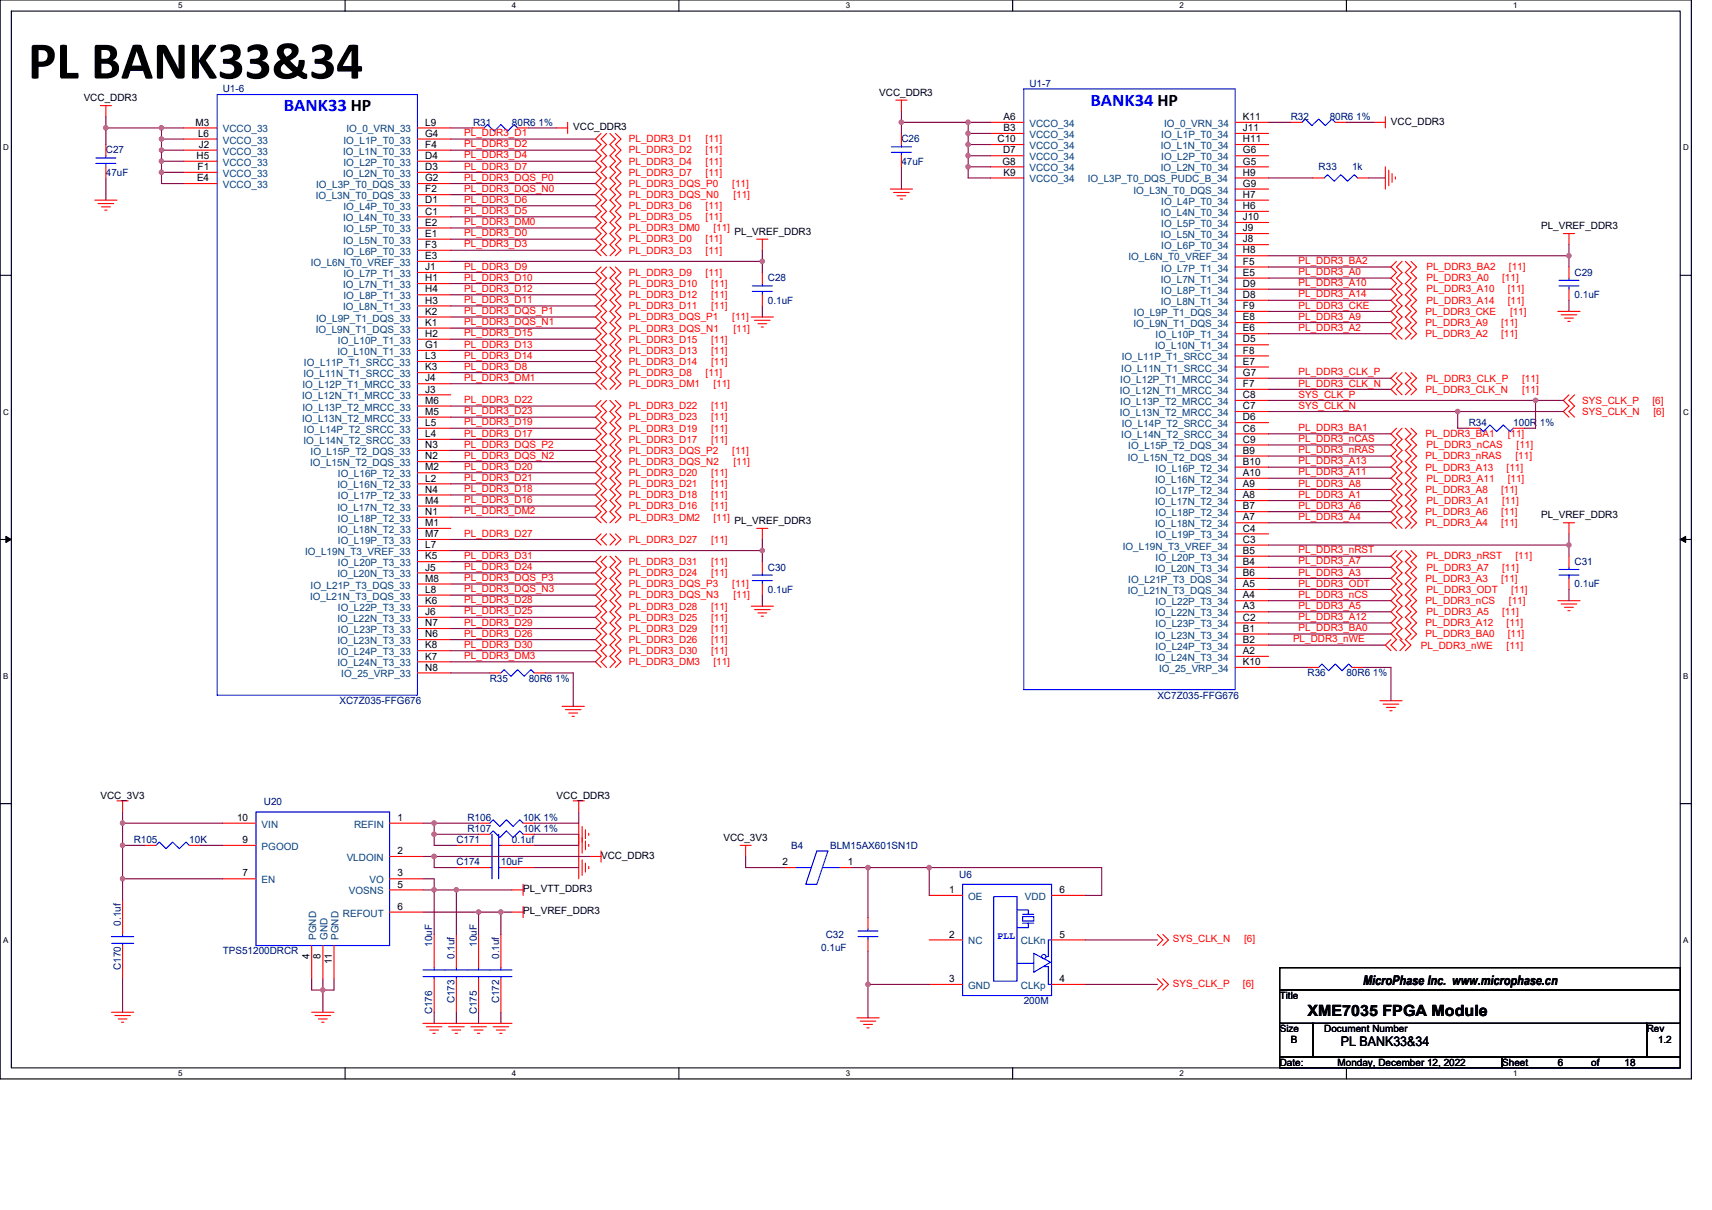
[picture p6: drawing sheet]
<svg xmlns="http://www.w3.org/2000/svg" width="297mm" height="210mm" viewBox="0 0 297 210" stroke-linecap="round" stroke-linejoin="round" font-family="sans-serif">
<defs><g id="words">
<text font-size="9.2" x="4.9" y="13.6">PL BANK33&amp;34</text>
<g font-size="3.1" fill="#00f">
<text x="49.3" y="19.3">BANK33 HP</text>
<text x="189.2" y="18.4">BANK34 HP</text>
</g>
<text font-size="2.7" x="226.9" y="176.2">XME7035 FPGA Module</text>
<g font-size="2.3">
<text x="236.5" y="170.9">MicroPhase Inc. www.microphase.cn</text>
<text x="232.6" y="181.6">PL BANK33&amp;34</text>
</g>
<g font-size="1.7">
<text x="14.5" y="17.6">VCC_DDR3</text>
<text x="152.5" y="16.6">VCC_DDR3</text>
<text x="33.9" y="21.8">M3</text>
<text x="34.4" y="23.7">L6</text>
<text x="73.8" y="21.8">L9</text>
<text x="73.8" y="23.7">G4</text>
<text x="99.5" y="22.6">VCC_DDR3</text>
<text x="174.1" y="20.8">A6</text>
<text x="174.1" y="22.8">B3</text>
<text x="215.7" y="20.8">K11</text>
<text x="215.7" y="22.8">J11</text>
<text x="241.3" y="21.6">VCC_DDR3</text>
<text x="34.1" y="27.6">H5</text>
<text x="34.3" y="29.5">F1</text>
<text x="34.5" y="25.7">J2</text>
<text x="73.8" y="27.6">D4</text>
<text x="73.8" y="25.7">F4</text>
<text x="73.8" y="29.5">D3</text>
<text x="173.1" y="24.7">C10</text>
<text x="173.9" y="28.6">G8</text>
<text x="174.1" y="26.6">D7</text>
<text x="215.7" y="26.6">G6</text>
<text x="215.7" y="24.7">H11</text>
<text x="215.7" y="28.6">G5</text>
<text x="34.2" y="31.5">E4</text>
<text x="73.8" y="31.5">G2</text>
<text x="73.8" y="35.3">D1</text>
<text x="73.8" y="33.4">F2</text>
<text x="174.1" y="30.5">K9</text>
<text x="215.7" y="34.3">H7</text>
<text x="215.7" y="30.5">H9</text>
<text x="215.7" y="32.4">G9</text>
<text x="73.8" y="39.2">E2</text>
<text x="73.8" y="37.2">C1</text>
<text x="73.8" y="41.1">E1</text>
<text x="127.4" y="40.7">PL_VREF_DDR3</text>
<text x="215.7" y="38.2">J10</text>
<text x="215.7" y="36.3">H6</text>
<text x="215.7" y="40.1">J9</text>
<text x="267.4" y="39.8">PL_VREF_DDR3</text>
<text x="73.8" y="43">F3</text>
<text x="73.8" y="46.9">J1</text>
<text x="73.8" y="45">E3</text>
<text x="215.7" y="42.1">J8</text>
<text x="215.7" y="44">H8</text>
<text x="215.7" y="45.9">F5</text>
<text x="215.7" y="47.9">E5</text>
<text x="73.8" y="50.8">H4</text>
<text x="73.8" y="48.8">H1</text>
<text x="73.8" y="52.7">H3</text>
<text x="215.7" y="53.6">F9</text>
<text x="215.7" y="49.8">D9</text>
<text x="215.7" y="51.7">D8</text>
<text x="73.8" y="54.6">K2</text>
<text x="73.8" y="56.5">K1</text>
<text x="73.8" y="58.5">H2</text>
<text x="215.7" y="59.4">D5</text>
<text x="215.7" y="55.6">E8</text>
<text x="215.7" y="57.5">E6</text>
<text x="73.8" y="64.3">K3</text>
<text x="73.8" y="60.4">G1</text>
<text x="73.8" y="62.3">L3</text>
<text x="215.7" y="63.3">E7</text>
<text x="215.7" y="65.2">G7</text>
<text x="215.7" y="61.4">F8</text>
<text x="73.8" y="66.2">J4</text>
<text x="73.8" y="70.1">M6</text>
<text x="73.8" y="68.1">J3</text>
<text x="73.8" y="72">M5</text>
<text x="215.7" y="69.1">C8</text>
<text x="215.7" y="67.2">F7</text>
<text x="215.7" y="71">C7</text>
<text x="73.8" y="75.8">L4</text>
<text x="73.8" y="73.9">L5</text>
<text x="73.8" y="77.8">N3</text>
<text x="215.7" y="74.9">C6</text>
<text x="215.7" y="72.9">D6</text>
<text x="215.7" y="76.8">C9</text>
<text x="73.8" y="79.7">N2</text>
<text x="73.8" y="83.6">L2</text>
<text x="73.8" y="81.6">M2</text>
<text x="215.7" y="78.7">B9</text>
<text x="215.7" y="82.6">A10</text>
<text x="215.7" y="80.7">B10</text>
<text x="73.8" y="87.4">M4</text>
<text x="73.8" y="85.5">N4</text>
<text x="73.8" y="89.4">N1</text>
<text x="215.7" y="86.5">A8</text>
<text x="215.7" y="84.5">A9</text>
<text x="215.7" y="88.4">B7</text>
<text x="267.4" y="90">PL_VREF_DDR3</text>
<text x="73.8" y="95.1">L7</text>
<text x="73.8" y="91.3">M1</text>
<text x="73.8" y="93.2">M7</text>
<text x="127.4" y="90.9">PL_VREF_DDR3</text>
<text x="215.7" y="90.3">A7</text>
<text x="215.7" y="92.2">C4</text>
<text x="215.7" y="94.2">C3</text>
<text x="73.8" y="99">J5</text>
<text x="73.8" y="100.9">M8</text>
<text x="73.8" y="97.1">K5</text>
<text x="215.7" y="101.9">A5</text>
<text x="215.7" y="98">B4</text>
<text x="215.7" y="100">B6</text>
<text x="215.7" y="96.1">B5</text>
<text x="73.8" y="102.9">L8</text>
<text x="73.8" y="106.7">J6</text>
<text x="73.8" y="104.8">K6</text>
<text x="215.7" y="105.8">A3</text>
<text x="215.7" y="103.8">A4</text>
<text x="215.7" y="107.7">C2</text>
<text x="73.8" y="110.6">N6</text>
<text x="73.8" y="108.7">N7</text>
<text x="73.8" y="112.5">K8</text>
<text x="215.7" y="109.6">B1</text>
<text x="215.7" y="113.5">A2</text>
<text x="215.7" y="111.5">B2</text>
<text x="73.8" y="116.4">N8</text>
<text x="73.8" y="114.4">K7</text>
<text x="215.7" y="115.4">K10</text>
<text x="17.4" y="138.6">VCC_3V3</text>
<text x="41.1" y="142.5">10</text>
<text x="69" y="142.5">1</text>
<text x="96.6" y="138.6">VCC_DDR3</text>
<text x="42.1" y="146.3">9</text>
<text x="69" y="148.2">2</text>
<text x="104.3" y="149">VCC_DDR3</text>
<text x="125.5" y="145.9">VCC_3V3</text>
<text x="42.1" y="152.1">7</text>
<text x="69" y="154">5</text>
<text x="69" y="152.1">3</text>
<text x="90.8" y="154.8">PL_VTT_DDR3</text>
<text x="135.7" y="150.2">2</text>
<text x="147.1" y="150.2">1</text>
<text x="164.7" y="155">1</text>
<text x="183.8" y="155">6</text>
<text x="69" y="157.9">6</text>
<text x="90.8" y="158.7">PL_VREF_DDR3</text>
<text x="53.7" y="166.4" transform="rotate(-90 53.7 166.4)">4</text>
<text x="55.6" y="166.4" transform="rotate(-90 55.6 166.4)">8</text>
<text x="57.5" y="167.3" transform="rotate(-90 57.5 167.3)">11</text>
<text x="164.7" y="162.7">2</text>
<text x="183.8" y="162.7">5</text>
<text x="164.7" y="170.4">3</text>
<text x="183.8" y="170.4">4</text>
<text x="222" y="173.4">Title</text>
<text x="222" y="179.1">Size</text>
<text x="229.8" y="179.1">Document Number</text>
<text x="285.7" y="179.1">Rev</text>
<text x="222" y="184.9">Date:</text>
<text x="224" y="181.1">B</text>
<text x="232.1" y="184.9">Monday, December 12, 2022</text>
<text x="260.6" y="184.9">Sheet</text>
<text x="270.3" y="184.9">6</text>
<text x="276.1" y="184.9">of</text>
<text x="281.9" y="184.9">18</text>
<text x="287.7" y="181.1">1.2</text>
</g>
<g font-size="1.7" fill="#000080">
<text x="38.6" y="16">U1-6</text>
<text x="178.6" y="15">U1-7</text>
<text x="82.1" y="21.8">R31</text>
<text x="88.8" y="21.8">80R6 1%</text>
<text x="224" y="20.8">R32</text>
<text x="230.7" y="20.8">80R6 1%</text>
<text x="18.4" y="26.6">C27</text>
<text x="156.4" y="24.7">C26</text>
<text x="156.4" y="28.6">47uF</text>
<text x="228.8" y="29.5">R33</text>
<text x="234.6" y="29.5">1k</text>
<text x="18.4" y="30.5">47uF</text>
<text x="273.2" y="47.9">C29</text>
<text x="133.2" y="48.8">C28</text>
<text x="133.2" y="52.7">0.1uF</text>
<text x="273.2" y="51.7">0.1uF</text>
<text x="254.8" y="73.9">R34</text>
<text x="262.6" y="73.9">100R 1%</text>
<text x="133.2" y="99">C30</text>
<text x="273.2" y="98.1">C31</text>
<text x="273.2" y="101.9">0.1uF</text>
<text x="133.2" y="102.9">0.1uF</text>
<text x="85" y="118.3">R35</text>
<text x="91.7" y="118.3">80R6 1%</text>
<text x="226.9" y="117.4">R36</text>
<text x="233.6" y="117.4">80R6 1%</text>
<text x="58.9" y="122.2">XC7Z035-FFG676</text>
<text x="200.8" y="121.2">XC7Z035-FFG676</text>
<text x="45.8" y="139.8">U20</text>
<text x="81.1" y="142.5">R106</text>
<text x="90.8" y="142.5">10K 1%</text>
<text x="23.2" y="146.3">R105</text>
<text x="32.8" y="146.3">10K</text>
<text x="79.2" y="146.3">C171</text>
<text x="81.1" y="144.4">R107</text>
<text x="88.8" y="146.3">0.1uf</text>
<text x="90.8" y="144.4">10K 1%</text>
<text x="137.3" y="147.3">B4</text>
<text x="144" y="147.3">BLM15AX601SN1D</text>
<text x="79.2" y="150.2">C174</text>
<text x="86.9" y="150.2">10uF</text>
<text x="166.4" y="152.3">U6</text>
<text x="21" y="160.6" transform="rotate(-90 21 160.6)">0.1uf</text>
<text x="38.6" y="165.6">TPS51200DRCR</text>
<text x="75" y="164.3" transform="rotate(-90 75 164.3)">10uF</text>
<text x="78.9" y="166.4" transform="rotate(-90 78.9 166.4)">0.1uf</text>
<text x="82.7" y="164.3" transform="rotate(-90 82.7 164.3)">10uF</text>
<text x="86.6" y="166.4" transform="rotate(-90 86.6 166.4)">0.1uf</text>
<text x="142.5" y="165">0.1uF</text>
<text x="143.3" y="162.7">C32</text>
<text x="21" y="168.3" transform="rotate(-90 21 168.3)">C170</text>
<text x="75" y="176" transform="rotate(-90 75 176)">C176</text>
<text x="78.9" y="174.1" transform="rotate(-90 78.9 174.1)">C173</text>
<text x="82.7" y="176" transform="rotate(-90 82.7 176)">C175</text>
<text x="86.6" y="174.1" transform="rotate(-90 86.6 174.1)">C172</text>
<text x="177.6" y="174.3">200M</text>
</g>
<g font-size="1.7" fill="#004080">
<text x="38.6" y="23">VCCO_33</text>
<text x="60.1" y="23">IO_0_VRN_33</text>
<text x="178.6" y="22">VCCO_34</text>
<text x="178.6" y="23.9">VCCO_34</text>
<text x="201.5" y="23.9">IO_L1P_T0_34</text>
<text x="202" y="22">IO_0_VRN_34</text>
<text x="38.6" y="28.8">VCCO_33</text>
<text x="38.6" y="26.8">VCCO_33</text>
<text x="38.6" y="24.9">VCCO_33</text>
<text x="59.5" y="26.8">IO_L1N_T0_33</text>
<text x="59.6" y="24.9">IO_L1P_T0_33</text>
<text x="59.6" y="28.8">IO_L2P_T0_33</text>
<text x="178.6" y="25.9">VCCO_34</text>
<text x="178.6" y="27.8">VCCO_34</text>
<text x="178.6" y="29.7">VCCO_34</text>
<text x="201.4" y="25.9">IO_L1N_T0_34</text>
<text x="201.4" y="29.7">IO_L2N_T0_34</text>
<text x="201.5" y="27.8">IO_L2P_T0_34</text>
<text x="38.6" y="32.6">VCCO_33</text>
<text x="38.6" y="30.7">VCCO_33</text>
<text x="54.8" y="34.6">IO_L3N_T0_DQS_33</text>
<text x="54.9" y="32.6">IO_L3P_T0_DQS_33</text>
<text x="59.5" y="30.7">IO_L2N_T0_33</text>
<text x="178.6" y="31.7">VCCO_34</text>
<text x="188.7" y="31.7">IO_L3P_T0_DQS_PUDC_B_34</text>
<text x="196.7" y="33.6">IO_L3N_T0_DQS_34</text>
<text x="201.5" y="35.5">IO_L4P_T0_34</text>
<text x="59.5" y="38.4">IO_L4N_T0_33</text>
<text x="59.6" y="36.5">IO_L4P_T0_33</text>
<text x="59.6" y="40.3">IO_L5P_T0_33</text>
<text x="201.4" y="37.5">IO_L4N_T0_34</text>
<text x="201.4" y="41.3">IO_L5N_T0_34</text>
<text x="201.5" y="39.4">IO_L5P_T0_34</text>
<text x="53.9" y="46.1">IO_L6N_T0_VREF_33</text>
<text x="59.5" y="42.3">IO_L5N_T0_33</text>
<text x="59.6" y="44.2">IO_L6P_T0_33</text>
<text x="195.8" y="45.2">IO_L6N_T0_VREF_34</text>
<text x="201.5" y="43.2">IO_L6P_T0_34</text>
<text x="201.5" y="47.1">IO_L7P_T1_34</text>
<text x="59.5" y="50">IO_L7N_T1_33</text>
<text x="59.5" y="53.9">IO_L8N_T1_33</text>
<text x="59.6" y="48.1">IO_L7P_T1_33</text>
<text x="59.6" y="51.9">IO_L8P_T1_33</text>
<text x="201.4" y="49">IO_L7N_T1_34</text>
<text x="201.4" y="52.9">IO_L8N_T1_34</text>
<text x="201.5" y="51">IO_L8P_T1_34</text>
<text x="54.8" y="57.7">IO_L9N_T1_DQS_33</text>
<text x="54.9" y="55.8">IO_L9P_T1_DQS_33</text>
<text x="58.6" y="59.6">IO_L10P_T1_33</text>
<text x="196.7" y="56.8">IO_L9N_T1_DQS_34</text>
<text x="196.7" y="54.8">IO_L9P_T1_DQS_34</text>
<text x="200.5" y="58.7">IO_L10P_T1_34</text>
<text x="52.7" y="65.4">IO_L11N_T1_SRCC_33</text>
<text x="52.7" y="63.5">IO_L11P_T1_SRCC_33</text>
<text x="58.5" y="61.6">IO_L10N_T1_33</text>
<text x="194.5" y="64.5">IO_L11N_T1_SRCC_34</text>
<text x="194.6" y="62.5">IO_L11P_T1_SRCC_34</text>
<text x="200.4" y="60.6">IO_L10N_T1_34</text>
<text x="52.4" y="69.3">IO_L12N_T1_MRCC_33</text>
<text x="52.5" y="67.4">IO_L12P_T1_MRCC_33</text>
<text x="52.5" y="71.2">IO_L13P_T2_MRCC_33</text>
<text x="194.3" y="68.3">IO_L12N_T1_MRCC_34</text>
<text x="194.4" y="66.4">IO_L12P_T1_MRCC_34</text>
<text x="194.4" y="70.3">IO_L13P_T2_MRCC_34</text>
<text x="52.4" y="73.2">IO_L13N_T2_MRCC_33</text>
<text x="52.7" y="77">IO_L14N_T2_SRCC_33</text>
<text x="52.7" y="75.1">IO_L14P_T2_SRCC_33</text>
<text x="194.3" y="72.2">IO_L13N_T2_MRCC_34</text>
<text x="194.5" y="76.1">IO_L14N_T2_SRCC_34</text>
<text x="194.6" y="74.1">IO_L14P_T2_SRCC_34</text>
<text x="195.8" y="78">IO_L15P_T2_DQS_34</text>
<text x="53.8" y="80.9">IO_L15N_T2_DQS_33</text>
<text x="53.9" y="79">IO_L15P_T2_DQS_33</text>
<text x="58.6" y="82.8">IO_L16P_T2_33</text>
<text x="195.7" y="79.9">IO_L15N_T2_DQS_34</text>
<text x="200.4" y="83.8">IO_L16N_T2_34</text>
<text x="200.5" y="81.9">IO_L16P_T2_34</text>
<text x="58.5" y="84.8">IO_L16N_T2_33</text>
<text x="58.5" y="88.6">IO_L17N_T2_33</text>
<text x="58.6" y="86.7">IO_L17P_T2_33</text>
<text x="200.4" y="87.7">IO_L17N_T2_34</text>
<text x="200.5" y="85.7">IO_L17P_T2_34</text>
<text x="200.5" y="89.6">IO_L18P_T2_34</text>
<text x="58.5" y="92.5">IO_L18N_T2_33</text>
<text x="58.6" y="90.6">IO_L18P_T2_33</text>
<text x="58.6" y="94.4">IO_L19P_T3_33</text>
<text x="194.8" y="95.4">IO_L19N_T3_VREF_34</text>
<text x="200.4" y="91.5">IO_L18N_T2_34</text>
<text x="200.5" y="93.4">IO_L19P_T3_34</text>
<text x="52.9" y="96.3">IO_L19N_T3_VREF_33</text>
<text x="58.5" y="100.2">IO_L20N_T3_33</text>
<text x="58.6" y="98.3">IO_L20P_T3_33</text>
<text x="195.8" y="101.2">IO_L21P_T3_DQS_34</text>
<text x="200.4" y="99.2">IO_L20N_T3_34</text>
<text x="200.5" y="97.3">IO_L20P_T3_34</text>
<text x="53.8" y="104.1">IO_L21N_T3_DQS_33</text>
<text x="53.9" y="102.1">IO_L21P_T3_DQS_33</text>
<text x="58.5" y="107.9">IO_L22N_T3_33</text>
<text x="58.6" y="106">IO_L22P_T3_33</text>
<text x="195.7" y="103.1">IO_L21N_T3_DQS_34</text>
<text x="200.4" y="107">IO_L22N_T3_34</text>
<text x="200.5" y="105">IO_L22P_T3_34</text>
<text x="58.5" y="111.8">IO_L23N_T3_33</text>
<text x="58.6" y="109.9">IO_L23P_T3_33</text>
<text x="58.6" y="113.7">IO_L24P_T3_33</text>
<text x="200.4" y="110.8">IO_L23N_T3_34</text>
<text x="200.5" y="108.9">IO_L23P_T3_34</text>
<text x="200.5" y="112.7">IO_L24P_T3_34</text>
<text x="58.5" y="115.6">IO_L24N_T3_33</text>
<text x="59.2" y="117.6">IO_25_VRP_33</text>
<text x="200.4" y="114.7">IO_L24N_T3_34</text>
<text x="201.1" y="116.6">IO_25_VRP_34</text>
<text x="45.4" y="143.6">VIN</text>
<text x="61.4" y="143.6">REFIN</text>
<text x="45.4" y="147.5">PGOOD</text>
<text x="60.2" y="149.4">VLDOIN</text>
<text x="45.4" y="153.3">EN</text>
<text x="60.5" y="155.2">VOSNS</text>
<text x="64.1" y="153.3">VO</text>
<text x="59.5" y="159.1">REFOUT</text>
<text x="168" y="156.2">OE</text>
<text x="177.8" y="156.2">VDD</text>
<text x="54.9" y="163.1" transform="rotate(-90 54.9 163.1)">PGND</text>
<text x="56.8" y="163.1" transform="rotate(-90 56.8 163.1)">GND</text>
<text x="58.8" y="163.1" transform="rotate(-90 58.8 163.1)">PGND</text>
<text x="168" y="163.9">NC</text>
<text x="177.1" y="163.9">CLKn</text>
<text x="168" y="171.6">GND</text>
<text x="177.1" y="171.6">CLKp</text>
</g>
<g font-size="1.7" fill="#f00">
<text x="80.5" y="23.6">PL_DDR3_D1</text>
<text x="80.5" y="29.4">PL_DDR3_D7</text>
<text x="80.5" y="27.5">PL_DDR3_D4</text>
<text x="80.5" y="25.6">PL_DDR3_D2</text>
<text x="109.1" y="28.6">PL_DDR3_D4</text>
<text x="109.1" y="26.6">PL_DDR3_D2</text>
<text x="109.1" y="24.7">PL_DDR3_D1</text>
<text x="122.4" y="28.6">[11]</text>
<text x="122.4" y="26.6">[11]</text>
<text x="122.4" y="24.7">[11]</text>
<text x="80.5" y="33.3">PL_DDR3_DQS_N0</text>
<text x="80.5" y="31.4">PL_DDR3_DQS_P0</text>
<text x="80.5" y="35.2">PL_DDR3_D6</text>
<text x="109.1" y="30.5">PL_DDR3_D7</text>
<text x="109.1" y="32.4">PL_DDR3_DQS_P0</text>
<text x="109.1" y="34.4">PL_DDR3_DQS_N0</text>
<text x="122.4" y="30.5">[11]</text>
<text x="127.1" y="32.4">[11]</text>
<text x="127.2" y="34.4">[11]</text>
<text x="80.5" y="39.1">PL_DDR3_DM0</text>
<text x="80.5" y="37.1">PL_DDR3_D5</text>
<text x="80.5" y="41">PL_DDR3_D0</text>
<text x="109.1" y="40.2">PL_DDR3_DM0</text>
<text x="109.1" y="38.2">PL_DDR3_D5</text>
<text x="109.1" y="36.3">PL_DDR3_D6</text>
<text x="122.4" y="38.2">[11]</text>
<text x="122.4" y="36.3">[11]</text>
<text x="123.8" y="40.2">[11]</text>
<text x="80.5" y="46.8">PL_DDR3_D9</text>
<text x="80.5" y="42.9">PL_DDR3_D3</text>
<text x="109.1" y="47.9">PL_DDR3_D9</text>
<text x="109.1" y="42.1">PL_DDR3_D0</text>
<text x="109.1" y="44">PL_DDR3_D3</text>
<text x="122.4" y="47.9">[11]</text>
<text x="122.4" y="42.1">[11]</text>
<text x="122.4" y="44">[11]</text>
<text x="225.3" y="47.8">PL_DDR3_A0</text>
<text x="225.3" y="45.8">PL_DDR3_BA2</text>
<text x="247.5" y="46.9">PL_DDR3_BA2</text>
<text x="261.8" y="46.9">[11]</text>
<text x="80.5" y="52.6">PL_DDR3_D11</text>
<text x="80.5" y="50.7">PL_DDR3_D12</text>
<text x="80.5" y="48.7">PL_DDR3_D10</text>
<text x="109.1" y="53.7">PL_DDR3_D11</text>
<text x="109.1" y="51.7">PL_DDR3_D12</text>
<text x="109.1" y="49.8">PL_DDR3_D10</text>
<text x="123.4" y="53.7">[11]</text>
<text x="123.4" y="51.7">[11]</text>
<text x="123.4" y="49.8">[11]</text>
<text x="225.3" y="51.6">PL_DDR3_A14</text>
<text x="225.3" y="49.7">PL_DDR3_A10</text>
<text x="225.3" y="53.6">PL_DDR3_CKE</text>
<text x="247.5" y="48.8">PL_DDR3_A0</text>
<text x="247.5" y="52.7">PL_DDR3_A14</text>
<text x="247.5" y="50.8">PL_DDR3_A10</text>
<text x="260.6" y="48.8">[11]</text>
<text x="261.6" y="52.7">[11]</text>
<text x="261.6" y="50.8">[11]</text>
<text x="80.5" y="56.5">PL_DDR3_DQS_N1</text>
<text x="80.5" y="54.5">PL_DDR3_DQS_P1</text>
<text x="80.5" y="58.4">PL_DDR3_D15</text>
<text x="109.1" y="55.6">PL_DDR3_DQS_P1</text>
<text x="109.1" y="57.5">PL_DDR3_DQS_N1</text>
<text x="109.1" y="59.5">PL_DDR3_D15</text>
<text x="123.4" y="59.5">[11]</text>
<text x="127.1" y="55.6">[11]</text>
<text x="127.2" y="57.5">[11]</text>
<text x="225.3" y="55.5">PL_DDR3_A9</text>
<text x="225.3" y="57.4">PL_DDR3_A2</text>
<text x="247.3" y="56.6">PL_DDR3_A9</text>
<text x="247.3" y="58.5">PL_DDR3_A2</text>
<text x="247.3" y="54.6">PL_DDR3_CKE</text>
<text x="260.5" y="56.6">[11]</text>
<text x="260.5" y="58.5">[11]</text>
<text x="262" y="54.6">[11]</text>
<text x="80.5" y="62.3">PL_DDR3_D14</text>
<text x="80.5" y="60.3">PL_DDR3_D13</text>
<text x="80.5" y="64.2">PL_DDR3_D8</text>
<text x="109.1" y="63.3">PL_DDR3_D14</text>
<text x="109.1" y="61.4">PL_DDR3_D13</text>
<text x="109.1" y="65.2">PL_DDR3_D8</text>
<text x="122.4" y="65.2">[11]</text>
<text x="123.4" y="63.3">[11]</text>
<text x="123.4" y="61.4">[11]</text>
<text x="225.3" y="65.2">PL_DDR3_CLK_P</text>
<text x="80.5" y="71.9">PL_DDR3_D23</text>
<text x="80.5" y="66.1">PL_DDR3_DM1</text>
<text x="80.5" y="70">PL_DDR3_D22</text>
<text x="109.1" y="67.2">PL_DDR3_DM1</text>
<text x="109.1" y="71">PL_DDR3_D22</text>
<text x="123.4" y="71">[11]</text>
<text x="123.8" y="67.2">[11]</text>
<text x="225.3" y="69">SYS_CLK_P</text>
<text x="225.3" y="70.9">SYS_CLK_N</text>
<text x="225.3" y="67.1">PL_DDR3_CLK_N</text>
<text x="247.3" y="68.1">PL_DDR3_CLK_N</text>
<text x="247.5" y="66.2">PL_DDR3_CLK_P</text>
<text x="264.1" y="68.1">[11]</text>
<text x="264.1" y="66.2">[11]</text>
<text x="274.5" y="70.1">SYS_CLK_P</text>
<text x="286.7" y="70.1">[6]</text>
<text x="80.5" y="77.7">PL_DDR3_DQS_P2</text>
<text x="80.5" y="75.8">PL_DDR3_D17</text>
<text x="80.5" y="73.8">PL_DDR3_D19</text>
<text x="109.1" y="73">PL_DDR3_D23</text>
<text x="109.1" y="76.8">PL_DDR3_D17</text>
<text x="109.1" y="74.9">PL_DDR3_D19</text>
<text x="123.4" y="73">[11]</text>
<text x="123.4" y="76.8">[11]</text>
<text x="123.4" y="74.9">[11]</text>
<text x="225.3" y="76.7">PL_DDR3_nCAS</text>
<text x="225.3" y="74.8">PL_DDR3_BA1</text>
<text x="247.3" y="75.9">PL_DDR3_BA1</text>
<text x="247.5" y="77.8">PL_DDR3_nCAS</text>
<text x="261.6" y="75.9">[11]</text>
<text x="263.1" y="77.8">[11]</text>
<text x="274.5" y="72">SYS_CLK_N</text>
<text x="286.9" y="72">[6]</text>
<text x="80.5" y="79.6">PL_DDR3_DQS_N2</text>
<text x="80.5" y="83.5">PL_DDR3_D21</text>
<text x="80.5" y="81.6">PL_DDR3_D20</text>
<text x="109.1" y="78.8">PL_DDR3_DQS_P2</text>
<text x="109.1" y="80.7">PL_DDR3_DQS_N2</text>
<text x="109.1" y="82.6">PL_DDR3_D20</text>
<text x="123.4" y="82.6">[11]</text>
<text x="127.1" y="78.8">[11]</text>
<text x="127.2" y="80.7">[11]</text>
<text x="225.3" y="80.6">PL_DDR3_A13</text>
<text x="225.3" y="82.5">PL_DDR3_A11</text>
<text x="225.3" y="78.7">PL_DDR3_nRAS</text>
<text x="247.3" y="81.7">PL_DDR3_A13</text>
<text x="247.3" y="79.7">PL_DDR3_nRAS</text>
<text x="247.5" y="83.6">PL_DDR3_A11</text>
<text x="261.4" y="81.7">[11]</text>
<text x="261.6" y="83.6">[11]</text>
<text x="262.9" y="79.7">[11]</text>
<text x="80.5" y="87.3">PL_DDR3_D16</text>
<text x="80.5" y="89.3">PL_DDR3_DM2</text>
<text x="80.5" y="85.4">PL_DDR3_D18</text>
<text x="109.1" y="88.4">PL_DDR3_D16</text>
<text x="109.1" y="84.5">PL_DDR3_D21</text>
<text x="109.1" y="86.5">PL_DDR3_D18</text>
<text x="123.4" y="88.4">[11]</text>
<text x="123.4" y="84.5">[11]</text>
<text x="123.4" y="86.5">[11]</text>
<text x="225.3" y="88.3">PL_DDR3_A6</text>
<text x="225.3" y="84.5">PL_DDR3_A8</text>
<text x="225.3" y="86.4">PL_DDR3_A1</text>
<text x="247.3" y="89.4">PL_DDR3_A6</text>
<text x="247.3" y="85.5">PL_DDR3_A8</text>
<text x="247.5" y="87.4">PL_DDR3_A1</text>
<text x="260.5" y="89.4">[11]</text>
<text x="260.5" y="85.5">[11]</text>
<text x="260.6" y="87.4">[11]</text>
<text x="80.5" y="93.1">PL_DDR3_D27</text>
<text x="109.1" y="90.3">PL_DDR3_DM2</text>
<text x="109.1" y="94.2">PL_DDR3_D27</text>
<text x="123.4" y="94.2">[11]</text>
<text x="123.8" y="90.3">[11]</text>
<text x="225.3" y="90.2">PL_DDR3_A4</text>
<text x="247.3" y="91.3">PL_DDR3_A4</text>
<text x="260.5" y="91.3">[11]</text>
<text x="80.5" y="100.9">PL_DDR3_DQS_P3</text>
<text x="80.5" y="98.9">PL_DDR3_D24</text>
<text x="80.5" y="97">PL_DDR3_D31</text>
<text x="109.1" y="101.9">PL_DDR3_DQS_P3</text>
<text x="109.1" y="100">PL_DDR3_D24</text>
<text x="109.1" y="98.1">PL_DDR3_D31</text>
<text x="123.4" y="100">[11]</text>
<text x="123.4" y="98.1">[11]</text>
<text x="127.1" y="101.9">[11]</text>
<text x="225.3" y="96">PL_DDR3_nRST</text>
<text x="225.3" y="98">PL_DDR3_A7</text>
<text x="225.3" y="101.8">PL_DDR3_ODT</text>
<text x="225.3" y="99.9">PL_DDR3_A3</text>
<text x="247.3" y="101">PL_DDR3_A3</text>
<text x="247.5" y="97.1">PL_DDR3_nRST</text>
<text x="247.5" y="99">PL_DDR3_A7</text>
<text x="260.5" y="101">[11]</text>
<text x="260.6" y="99">[11]</text>
<text x="262.9" y="97.1">[11]</text>
<text x="80.5" y="104.7">PL_DDR3_D28</text>
<text x="80.5" y="102.8">PL_DDR3_DQS_N3</text>
<text x="80.5" y="106.6">PL_DDR3_D25</text>
<text x="109.1" y="105.8">PL_DDR3_D28</text>
<text x="109.1" y="103.8">PL_DDR3_DQS_N3</text>
<text x="109.1" y="107.7">PL_DDR3_D25</text>
<text x="123.4" y="105.8">[11]</text>
<text x="123.4" y="107.7">[11]</text>
<text x="127.2" y="103.8">[11]</text>
<text x="225.3" y="105.7">PL_DDR3_A5</text>
<text x="225.3" y="107.6">PL_DDR3_A12</text>
<text x="225.3" y="103.8">PL_DDR3_nCS</text>
<text x="247.3" y="104.8">PL_DDR3_nCS</text>
<text x="247.5" y="106.7">PL_DDR3_A5</text>
<text x="247.5" y="102.9">PL_DDR3_ODT</text>
<text x="260.6" y="106.7">[11]</text>
<text x="261.8" y="104.8">[11]</text>
<text x="262.2" y="102.9">[11]</text>
<text x="80.5" y="110.5">PL_DDR3_D26</text>
<text x="80.5" y="108.6">PL_DDR3_D29</text>
<text x="80.5" y="112.4">PL_DDR3_D30</text>
<text x="109.1" y="111.6">PL_DDR3_D26</text>
<text x="109.1" y="109.6">PL_DDR3_D29</text>
<text x="109.1" y="113.5">PL_DDR3_D30</text>
<text x="123.4" y="111.6">[11]</text>
<text x="123.4" y="109.6">[11]</text>
<text x="123.4" y="113.5">[11]</text>
<text x="224.3" y="111.5">PL_DDR3_nWE</text>
<text x="225.3" y="109.5">PL_DDR3_BA0</text>
<text x="246.5" y="112.5">PL_DDR3_nWE</text>
<text x="247.3" y="110.6">PL_DDR3_BA0</text>
<text x="247.3" y="108.7">PL_DDR3_A12</text>
<text x="261.4" y="108.7">[11]</text>
<text x="261.4" y="112.5">[11]</text>
<text x="261.6" y="110.6">[11]</text>
<text x="80.5" y="114.4">PL_DDR3_DM3</text>
<text x="109.1" y="115.4">PL_DDR3_DM3</text>
<text x="123.8" y="115.4">[11]</text>
<text x="203.5" y="163.5">SYS_CLK_N</text>
<text x="215.9" y="163.5">[6]</text>
<text x="203.5" y="171.2">SYS_CLK_P</text>
<text x="215.7" y="171.2">[6]</text>
</g>
<text font-size="1.7" fill="#00f" x="173" y="163">PLL</text>
<g font-size="1.4">
<text x="30.9" y="1.5">5</text>
<text x="88.8" y="1.5">4</text>
<text x="146.7" y="1.5">3</text>
<text x="204.7" y="1.5">2</text>
<text x="262.6" y="1.5">1</text>
<text x=".5" y="26.1">D</text>
<text x="292" y="26.1">D</text>
<text x=".5" y="71.9">C</text>
<text x="292" y="71.9">C</text>
<text x=".5" y="117.8">B</text>
<text x="292" y="117.8">B</text>
<text x=".5" y="163.6">A</text>
<text x="292" y="163.6">A</text>
<text x="30.9" y="186.8">5</text>
<text x="88.8" y="186.8">4</text>
<text x="146.7" y="186.8">3</text>
<text x="204.7" y="186.8">2</text>
<text x="262.6" y="186.8">1</text>
</g>
</g></defs>
<path d="M0 0h293.5v187.2h-293.5zM2 1.9h289.5v183.4h-289.5z" fill="none" stroke="#000" stroke-width=".19"/>
<g fill="#fff">
<path d="M30.9 .2h.8v1.6h-.8z"/>
<path d="M30.9 185.5h.8v1.6h-.8z"/>
</g>
<path d="M59.9 0v1.9M59.9 185.3v1.9" fill="none" stroke="#000" stroke-width=".19"/>
<g fill="#fff">
<path d="M88.8 .2h.8v1.6h-.8z"/>
<path d="M88.8 185.5h.8v1.6h-.8z"/>
</g>
<path d="M117.8 0v1.9M117.8 185.3v1.9" fill="none" stroke="#000" stroke-width=".19"/>
<g fill="#fff">
<path d="M146.7 .2h.8v1.6h-.8z"/>
<path d="M146.7 185.5h.8v1.6h-.8z"/>
</g>
<path d="M175.7 0v1.9M175.7 185.3v1.9" fill="none" stroke="#000" stroke-width=".19"/>
<g fill="#fff">
<path d="M204.7 .2h.7v1.6h-.7z"/>
<path d="M204.7 185.5h.7v1.6h-.7z"/>
</g>
<path d="M233.6 0v1.9M233.6 185.3v1.9" fill="none" stroke="#000" stroke-width=".19"/>
<g fill="#fff">
<path d="M262.6 .2h.7v1.6h-.7z"/>
<path d="M262.6 185.5h.7v1.6h-.7z"/>
<path d="M.5 24.8h1v1.6h-1z"/>
<path d="M292 24.8h1v1.6h-1z"/>
<path d="M.5 70.7h1v1.5h-1z"/>
<path d="M292 70.7h1v1.5h-1z"/>
</g>
<path d="M0 47.8h2M291.5 47.8h2" fill="none" stroke="#000" stroke-width=".19"/>
<g fill="#fff">
<path d="M.5 116.5h.9v1.6h-.9z"/>
<path d="M292 116.5h.9v1.6h-.9z"/>
</g>
<path d="M0 93.6h2M291.5 93.6h2" fill="none" stroke="#000" stroke-width=".19"/>
<path d="M1 93.1l1 .5-1 .5zM291.5 93.6l1-.5v1z" fill="#000" stroke="#000" stroke-width=".17"/>
<g fill="#fff">
<path d="M.5 162.4h.9v1.5h-.9z"/>
<path d="M292 162.4h.9v1.5h-.9z"/>
</g>
<path d="M0 139.5h2M291.5 139.5h2M222 167.9h69.5v3.9h-69.5zM222 171.8h69.5v5.8h-69.5zM222 177.6h5.8v5.8h-5.8zM227.8 177.6h57.9v5.8h-57.9zM285.7 177.6h5.8v5.8h-5.8zM222 183.4h38.6v1.9h-38.6zM260.6 183.4h30.9v1.9h-30.9z" fill="none" stroke="#000" stroke-width=".19"/>
<g fill="none" stroke="#f00" stroke-width=".19">
<path d="M17.4 18.3h1.9M18.4 18.3v2M155.4 17.4h2M156.4 17.4v1.9M16.4 34.7h3.9M17 35.3h2.7M17.6 35.9h1.6M18.2 36.5h.4M18.4 25.1v1.9M18.4 29v1.9M31.9 31.9h5.8M31.9 29.9h5.8"/>
<path d="M31.9 28h5.8M31.9 26.1h5.8M31.9 24.1h5.8M31.9 22.2h5.8M72.4 22.2h5.8M72.4 24.1h5.8M72.4 26.1h5.8M72.4 28h5.8M72.4 29.9h5.8M72.4 31.9h5.8M72.4 33.8h5.8M72.4 35.7h5.8"/>
<path d="M72.4 37.6h5.8M72.4 39.6h5.8M82.1 22.2h1.9M89.8 22.2h1.9M96.6 22.2h1.9M98.5 21.2v2M104.3 23.2l-1 .9 1 1-1 1 1 .9-1 1 1 1-1 .9 1 1-1 1 1 .9-1 1 1 .9-1 1 1 1-1 .9 1 1-1 1 1 .9-1 1 1 1-1 .9 1 1M105.2 23.2l-.9 .9 .9 1-.9 1 .9 .9-.9 1 .9 1-.9 .9 .9 1-.9 1 .9 .9-.9 1 .9 .9-.9 1 .9 1-.9 .9 .9 1-.9 1 .9 .9-.9 1 .9 1-.9 .9 .9 1M105.8 23.2l1 .9-1 1 1 1-1 .9 1 1-1 1 1 .9-1 1 1 1-1 .9 1 1-1 .9 1 1-1 1 1 .9-1 1 1 1-1 .9 1 1-1 1 1 .9-1 1M106.8 23.2l1 .9-1 1 1 1-1 .9 1 1-1 1 1 .9-1 1 1 1-1 .9 1 1-1 .9 1 1-1 1 1 .9-1 1 1 1-1 .9 1 1-1 1 1 .9-1 1M154.5 32.8h3.8M155 33.4h2.8"/>
<path d="M155.6 34h1.6M156.2 34.5h.4M156.4 23.2v1.9M156.4 27v2M171.8 21.2h5.8M171.8 23.2h5.8M171.8 25.1h5.8M171.8 27h5.8M171.8 29h5.8M171.8 30.9h5.8M214.3 21.2h5.8M214.3 23.2h5.8"/>
<path d="M214.3 25.1h5.8M214.3 27h5.8M214.3 29h5.8M214.3 30.9h5.8M214.3 32.8h5.8M214.3 34.7h5.8M214.3 36.7h5.8M214.3 38.6h5.8M224 21.2h1.9M227.8 30.9h2M231.7 21.2h1.9M235.5 30.9h2"/>
<path d="M238.4 21.2h2M240.4 29v3.8M240.4 20.3v1.9M241 29.5v2.7M241.5 30.1v1.5M242.1 30.7v.4M72.4 58.9h5.8M72.4 41.5h5.8M72.4 43.4h5.8M72.4 45.4h5.8M72.4 47.3h5.8M72.4 49.2h5.8"/>
<path d="M72.4 51.2h5.8M72.4 53.1h5.8M72.4 55h5.8M72.4 56.9h5.8M104.3 46.3l-1 1 1 1-1 .9 1 1-1 1 1 .9-1 1 1 .9-1 1 1 1-1 .9 1 1-1 1 1 .9-1 1 1 1-1 .9 1 1-1 1 1 .9-1 1 1 1M105.2 46.3l-.9 1 .9 1-.9 .9 .9 1-.9 1 .9 .9-.9 1 .9 .9-.9 1 .9 1-.9 .9 .9 1-.9 1 .9 .9-.9 1 .9 1-.9 .9 .9 1-.9 1 .9 .9-.9 1 .9 1M105.8 46.3l1 1-1 1 1 .9-1 1 1 1-1 .9 1 1-1 .9 1 1-1 1 1 .9-1 1 1 1-1 .9 1 1-1 1 1 .9-1 1 1 1-1 .9 1 1-1 1M106.8 46.3l1 1-1 1 1 .9-1 1 1 1-1 .9 1 1-1 .9 1 1-1 1 1 .9-1 1 1 1-1 .9 1 1-1 1 1 .9-1 1 1 1-1 .9 1 1-1 1M130.3 55h3.9M130.9 55.6h2.7M131.3 41.5h1.9M131.5 56.2h1.5"/>
<path d="M132.1 56.7h.4M132.3 41.5v1.9M132.3 47.3v1.9M132.3 51.2v1.9M214.3 57.9h5.8M214.3 59.8h5.8M214.3 40.5h5.8M214.3 42.5h5.8M214.3 44.4h5.8M214.3 46.3h5.8M214.3 48.3h5.8M214.3 50.2h5.8"/>
<path d="M214.3 52.1h5.8M214.3 54h5.8M214.3 56h5.8M242.3 45.4l-1 .9 1 1-1 1 1 .9-1 1 1 1-1 .9 1 1-1 .9 1 1-1 1 1 .9-1 1 1 1M243.3 45.4l-1 .9 1 1-1 1 1 .9-1 1 1 1-1 .9 1 1-1 .9 1 1-1 1 1 .9-1 1 1 1M243.8 45.4l1 .9-1 1 1 1-1 .9 1 1-1 1 1 .9-1 1 1 .9-1 1 1 1-1 .9 1 1-1 1M244.8 45.4l1 .9-1 1 1 1-1 .9 1 1-1 1 1 .9-1 1 1 .9-1 1 1 1-1 .9 1 1-1 1M270.3 54h3.8M270.9 54.6h2.7M271.2 40.5h2M271.5 55.2h1.5M272 55.8h.4"/>
<path d="M272.2 40.5v2M272.2 46.3v2M272.2 50.2v1.9M72.4 60.8h5.8M72.4 62.7h5.8M72.4 64.7h5.8M72.4 66.6h5.8M72.4 68.5h5.8M72.4 70.5h5.8M72.4 72.4h5.8M72.4 74.3h5.8M72.4 76.2h5.8"/>
<path d="M72.4 78.2h5.8M104.3 69.5l-1 1 1 .9-1 1 1 .9-1 1 1 1-1 .9 1 1-1 1 1 .9-1 1 1 1-1 .9 1 1-1 1 1 .9-1 1 1 1-1 .9 1 1-1 1 1 .9M105.2 69.5l-.9 1 .9 .9-.9 1 .9 .9-.9 1 .9 1-.9 .9 .9 1-.9 1 .9 .9-.9 1 .9 1-.9 .9 .9 1-.9 1 .9 .9-.9 1 .9 1-.9 .9 .9 1-.9 1 .9 .9M105.8 69.5l1 1-1 .9 1 1-1 .9 1 1-1 1 1 .9-1 1 1 1-1 .9 1 1-1 1 1 .9-1 1 1 1-1 .9 1 1-1 1 1 .9-1 1 1 1-1 .9M106.8 69.5l1 1-1 .9 1 1-1 .9 1 1-1 1 1 .9-1 1 1 1-1 .9 1 1-1 1 1 .9-1 1 1 1-1 .9 1 1-1 1 1 .9-1 1 1 1-1 .9M214.3 61.8h5.8M214.3 63.7h5.8M214.3 65.6h5.8M214.3 67.6h5.8M214.3 69.5h5.8M214.3 71.4h5.8M214.3 73.3h5.8"/>
<path d="M214.3 75.3h5.8M214.3 77.2h5.8M214.3 79.1h5.8M242.3 74.3l-1 1 1 .9-1 1 1 1-1 .9 1 1-1 1 1 .9-1 1 1 1-1 .9 1 1-1 1 1 .9-1 1 1 1-1 .9 1 1M242.3 64.7l-1 .9 1 1-1 1 1 .9M243.3 74.3l-1 1 1 .9-1 1 1 1-1 .9 1 1-1 1 1 .9-1 1 1 1-1 .9 1 1-1 1 1 .9-1 1 1 1-1 .9 1 1M243.3 64.7l-1 .9 1 1-1 1 1 .9M243.8 74.3l1 1-1 .9 1 1-1 1 1 .9-1 1 1 1-1 .9 1 1-1 1 1 .9-1 1 1 1-1 .9 1 1-1 1 1 .9-1 1M243.8 64.7l1 .9-1 1 1 1-1 .9M244.8 74.3l1 1-1 .9 1 1-1 1 1 .9-1 1 1 1-1 .9 1 1-1 1 1 .9-1 1 1 1-1 .9 1 1-1 1 1 .9-1 1M244.8 64.7l1 .9-1 1 1 1-1 .9M254.8 74.3h2"/>
<path d="M262.6 74.3h1.9M272.2 68.5l-1 1 1 1-1 .9 1 1M273.2 68.5l-1 1 1 1-1 .9 1 1M72.4 80.1h5.8M72.4 82h5.8M72.4 84h5.8M72.4 85.9h5.8M72.4 87.8h5.8M72.4 89.8h5.8M72.4 91.7h5.8M72.4 93.6h5.8M72.4 95.5h5.8"/>
<path d="M72.4 97.5h5.8M72.4 99.4h5.8M104.3 96.5l-1 1 1 .9-1 1 1 1-1 .9 1 1-1 1 1 .9-1 1 1 1-1 .9 1 1-1 1 1 .9-1 1 1 1-1 .9 1 1-1 1 1 .9M104.3 92.6l-1 1 1 1M105.2 96.5l-.9 1 .9 .9-.9 1 .9 1-.9 .9 .9 1-.9 1 .9 .9-.9 1 .9 1-.9 .9 .9 1-.9 1 .9 .9-.9 1 .9 1-.9 .9 .9 1-.9 1 .9 .9M105.2 92.6l-.9 1 .9 1M105.8 96.5l1 1-1 .9 1 1-1 1 1 .9-1 1 1 1-1 .9 1 1-1 1 1 .9-1 1 1 1-1 .9 1 1-1 1 1 .9-1 1 1 1-1 .9M105.8 92.6l1 1-1 1M106.8 96.5l1 1-1 .9 1 1-1 1 1 .9-1 1 1 1-1 .9 1 1-1 1 1 .9-1 1 1 1-1 .9 1 1-1 1 1 .9-1 1 1 1-1 .9M106.8 92.6l1 1-1 1M131.3 91.7h1.9M132.3 91.7v1.9"/>
<path d="M132.3 97.5v1.9M214.3 81.1h5.8M214.3 83h5.8M214.3 84.9h5.8M214.3 86.9h5.8M214.3 88.8h5.8M214.3 90.7h5.8M214.3 92.6h5.8M214.3 94.6h5.8M214.3 96.5h5.8M214.3 98.4h5.8M242.3 95.5l-1 1 1 1-1 .9 1 1-1 1 1 .9-1 1 1 1-1 .9 1 1-1 1 1 .9-1 1 1 1-1 .9 1 1-1 1 1 .9"/>
<path d="M243.3 95.5l-1 1 1 1-1 .9 1 1-1 1 1 .9-1 1 1 1-1 .9 1 1-1 1 1 .9-1 1 1 1-1 .9 1 1M243.8 95.5l1 1-1 1 1 .9-1 1 1 1-1 .9 1 1-1 1 1 .9-1 1 1 1-1 .9 1 1-1 1 1 .9-1 1 1 1-1 .9M244.8 95.5l1 1-1 1 1 .9-1 1 1 1-1 .9 1 1-1 1 1 .9-1 1 1 1-1 .9 1 1-1 1 1 .9-1 1M271.2 90.7h2M272.2 90.7v1.9M272.2 96.5v1.9M72.4 101.3h5.8M72.4 103.3h5.8M72.4 105.2h5.8M72.4 107.1h5.8M72.4 109.1h5.8M72.4 111h5.8"/>
<path d="M72.4 112.9h5.8M72.4 114.9h5.8M72.4 116.8h5.8M85 116.8h1.9M92.7 116.8h1.9M130.3 105.2h3.9M130.9 105.8h2.7M131.5 106.4h1.5M132.1 106.9h.4M132.3 101.3v2M214.3 100.4h5.8M214.3 102.3h5.8"/>
<path d="M214.3 104.2h5.8M214.3 106.2h5.8M214.3 108.1h5.8M214.3 110h5.8M214.3 112h5.8M214.3 113.9h5.8M214.3 115.8h5.8M226.9 115.8h1.9M234.6 115.8h1.9M241.3 111l-.9 1 .9 .9M242.9 111l.9 1-.9 .9M270.3 104.2h3.8"/>
<path d="M270.9 104.8h2.7M271.5 105.4h1.5M272 106h.4M272.2 100.4v1.9M20.3 139h1.9M21.3 139v1.9M97.5 122.6h3.9M98.1 123.1h2.7M98.7 123.7h1.5M99.2 124.3h.4M99.5 139h1.9M100.4 139v1.9"/>
<path d="M239.4 121.6h3.9M240 122.2h2.7M240.6 122.8h1.5M241.1 123.3h.4M21.3 156.4v5.8M25.1 146.7h2M32.8 146.7h2M38.6 152.5h5.8M38.6 146.7h5.8M38.6 142.9h5.8M67.6 142.9h5.8M67.6 148.6h5.8"/>
<path d="M67.6 152.5h5.8M67.6 154.4h5.8M67.6 158.3h5.8M79.2 146.7h5.8M79.2 150.6h5.8M83 142.9h2M83 144.8h2M86.9 146.7h5.8M86.9 150.6h5.8M88.8 154.4h2M88.8 158.3h2M90.8 153.5v1.9"/>
<path d="M90.8 157.3v2M90.8 142.9h1.9M90.8 144.8h1.9M100.4 144.8v7.7M100.4 142.9v3.8M101 145.4v2.7M101 143.4v2.7M101 149.2v2.7M101.6 145.9v1.6M101.6 144v1.5M101.6 149.8v1.5M102.1 146.5v.4"/>
<path d="M102.1 144.6v.4M102.1 150.4v.4M102.3 148.6h2M104.3 147.7v1.9M128.4 146.7h1.9M129.4 146.7v1.9M136.1 150.6h2M145.8 150.6h1.9M150.6 159.3v1.9M161.2 155.4h5.8M182.5 155.4h5.8M19.3 175.7h3.9"/>
<path d="M19.9 176.2h2.7M20.5 176.8h1.5M21.1 177.4h.4M21.3 164.1v5.8M54.1 175.7h3.9M54.1 164.1v5.8M54.7 176.2h2.7M55.2 176.8h1.6M55.8 177.4h.4M56 164.1v5.8M58 164.1v5.8M73.4 177.6h15.4"/>
<path d="M74 178.2h2.7M74.5 178.8h1.6M75.1 179.3h.4M75.3 169.9v5.8M75.3 162.2v5.7M77.8 178.2h2.7M78.4 178.8h1.5M79 179.3h.4M79.2 169.9v5.8M79.2 162.2v5.7M81.7 178.2h2.7M82.3 178.8h1.5"/>
<path d="M82.8 179.3h.4M83 169.9v5.8M83 162.2v5.7M85.6 178.2h2.7M86.1 178.8h1.6M86.7 179.3h.4M86.9 169.9v5.8M86.9 162.2v5.7M148.7 176.6h3.8M149.3 177.2h2.7M149.8 177.8h1.6M150.4 178.4h.4"/>
<path d="M150.6 163.1v1.9M161.2 163.1h5.8M161.2 170.8h5.8M182.5 170.8h5.8M182.5 163.1h5.8M200.8 169.9l1 .9-1 1M200.8 162.2l1 .9-1 1M201.8 169.9l.9 .9-.9 1M201.8 162.2l.9 .9-.9 1"/>
</g>
<g fill="none" stroke="#00f" stroke-width=".19">
<path d="M37.7 16.4h34.7v104.2h-34.7zM177.6 15.4h36.7v104.3h-36.7zM16.6 28.4h3.5M16.6 27.4h3.5M18.4 27v.4M18.4 28.4v.6M84 22.2l.6-.6 1.1 1.2 1.2-1.2 1.2 1.2 1.1-1.2 .6 .6M154.7 26.4h3.4M154.7 25.5h3.4M156.4 25.1v.4M156.4 26.4v.6M225.9 21.2l.6-.5 1.1 1.1 1.2-1.1 1.2 1.1 1.1-1.1 .6 .5"/>
<path d="M229.8 30.9l.5-.6 1.2 1.2 1.1-1.2 1.2 1.2 1.2-1.2 .5 .6M130.5 50.6h3.5M130.5 49.6h3.5M132.3 49.2v.4M132.3 50.6v.6M270.5 49.6h3.5M270.5 48.6h3.5M272.2 48.3v.3M272.2 49.6v.6M256.8 74.3l.6 .6 1.1-1.2 1.2 1.2 1.1-1.2 1.2 1.2 .6-.6M130.5 99.8h3.5M132.3 99.4v.4"/>
<path d="M270.5 99.8h3.5M270.5 98.8h3.5M272.2 98.4v.4M272.2 99.8v.6M86.9 116.8l.6-.6 1.1 1.2 1.2-1.2 1.1 1.2 1.2-1.2 .6 .6M130.5 100.8h3.5M132.3 100.8v.5M228.8 115.8l.6-.6 1.1 1.2 1.2-1.2 1.2 1.2 1.1-1.2 .6 .6M27.1 146.7l.5-.6 1.2 1.2 1.1-1.2 1.2 1.2 1.2-1.2 .5 .6M44.4 140.9h23.2v23.2h-23.2zM85 150.6h.4M85 146.7h.4"/>
<path d="M85 142.9l.6-.6 1.1 1.1 1.2-1.1 1.1 1.1 1.2-1.1 .6 .6M85 144.8l.6-.6 1.1 1.2 1.2-1.2 1.1 1.2 1.2-1.2 .6 .6M85.4 144.8v7.7M86.5 144.8v7.7M86.5 150.6h.4M86.5 146.7h.4M138.1 150.6h2.7M141.7 147.7h2l-2 5.8h-1.9zM142.7 150.6h3.1M167 153.5h15.5v19.3h-15.5zM172.4 155.6h4.1v14.7h-4.1zM176.5 157.9h1.9v.8"/>
<path d="M177.4 159.1h2v.7h-2zM177.4 158.7h2M19.3 163.7h3.9M19.3 162.5h3.9M21.3 163.7v.4M21.3 162.2v.3M73.4 169.5h15.4M73.4 168.3h15.4M75.3 169.5v.4M75.3 167.9v.4M79.2 169.5v.4M79.2 167.9v.4"/>
<path d="M83 169.5v.4M83 167.9v.4M86.9 169.5v.4M86.9 167.9v.4M148.9 162.5h3.4M148.9 161.6h3.4M150.6 161.2v.4M150.6 162.5v.6M176.5 167.2h2.9M177.4 160.2h2M178.4 160.2v.8h-1.9M179.4 165.4l2.9 1.6-2.9 1.7z"/>
<path d="M181.1 167.7h.8v3.1h.6M182.5 163.1h-.6v2.9h-.4"/>
<circle cx="181.1" cy="166" r=".38"/>
</g>
<g fill="none" stroke="#800040" stroke-width=".19">
<path d="M156.4 19.3v1.9M18.4 20.3v1.9M18.4 22.2h9.6M18.4 22.2v2.9M18.4 30.9v3.8M28 29.9h3.9M28 22.2v1.9M28 24.1v2M28 26.1v1.9M28 28v1.9M28 29.9v2h3.9M28 22.2h3.9"/>
<path d="M28 24.1h3.9M28 26.1h3.9M28 28h3.9M78.2 22.2h3.9M78.2 33.8h25.1M78.2 31.9h25.1M78.2 39.6h25.1M78.2 29.9h25.1M78.2 37.6h25.1M78.2 28h25.1M78.2 35.7h25.1M78.2 26.1h25.1"/>
<path d="M78.2 24.1h25.1M91.7 22.2h4.9M156.4 21.2v2M156.4 29v3.8M156.4 21.2h11.6M168 29v1.9h3.8M168 21.2v2M168 23.2v1.9M168 25.1v1.9M168 27v2M168 27h3.8M168 25.1h3.8"/>
<path d="M168 23.2h3.8M168 21.2h3.8M168 29h3.8M220.1 30.9h7.7M220.1 21.2h3.9M233.6 21.2h4.8M237.5 30.9h2.9M78.2 45.4h54.1M78.2 53.1h25.1M78.2 47.3h25.1M78.2 56.9h25.1M78.2 55h25.1"/>
<path d="M78.2 51.2h25.1M78.2 49.2h25.1M78.2 58.9h25.1M78.2 41.5h25.1M78.2 43.4h25.1M132.3 43.4v2M132.3 53.1v1.9M132.3 45.4v1.9M220.1 48.3h21.2M220.1 52.1h21.2M220.1 57.9h21.2M220.1 46.3h21.2"/>
<path d="M220.1 50.2h21.2M220.1 54h21.2M220.1 44.4h52.1M220.1 56h21.2M272.2 42.5v1.9M272.2 44.4v1.9M272.2 52.1v1.9M78.2 62.7h25.1M78.2 72.4h25.1M78.2 66.6h25.1M78.2 78.2h25.1M78.2 60.8h25.1"/>
<path d="M78.2 64.7h25.1M78.2 76.2h25.1M78.2 74.3h25.1M78.2 70.5h25.1M220.1 65.6h21.2M220.1 77.2h21.2M220.1 79.1h21.2M220.1 75.3h21.2M220.1 69.5h51.1M220.1 67.6h21.2M220.1 71.4h32.8M252.9 71.4v2.9h1.9"/>
<path d="M252.9 71.4h18.3M266.4 69.5v4.8h-1.9M78.2 95.5h54.1M78.2 87.8h25.1M78.2 80.1h25.1M78.2 89.8h25.1M78.2 84h25.1M78.2 82h25.1M78.2 85.9h25.1M78.2 99.4h25.1M78.2 97.5h25.1M78.2 93.6h25.1"/>
<path d="M132.3 93.6v1.9M132.3 95.5v2M220.1 96.5h21.2M220.1 88.8h21.2M220.1 98.4h21.2M220.1 84.9h21.2M220.1 81.1h21.2M220.1 83h21.2M220.1 86.9h21.2M220.1 90.7h21.2M220.1 94.6h52.1M272.2 92.6v2"/>
<path d="M272.2 94.6v1.9M78.2 116.8h6.8M78.2 105.2h25.1M78.2 103.3h25.1M78.2 101.3h25.1M78.2 114.9h25.1M78.2 107.1h25.1M78.2 111h25.1M78.2 109.1h25.1M78.2 112.9h25.1M94.6 116.8h4.9v5.8M132.3 103.3v1.9"/>
<path d="M220.1 106.2h21.2M220.1 110h21.2M220.1 108.1h21.2M220.1 102.3h21.2M220.1 104.2h21.2M220.1 100.4h21.2M220.1 112h20.3M220.1 115.8h6.8M236.5 115.8h4.8v5.8M272.2 102.3v1.9M21.3 152.5v3.9M21.3 140.9v2"/>
<path d="M21.3 152.5h17.3M21.3 146.7h3.8M21.3 142.9v9.6M21.3 142.9h17.3M34.8 146.7h3.8M73.4 142.9h1.9M73.4 148.6h1.9M73.4 152.5h1.9v1.9M73.4 158.3h9.6M73.4 154.4h1.9M75.3 142.9v1.9M75.3 144.8h7.7"/>
<path d="M75.3 148.6v2h3.9M75.3 148.6h27M75.3 154.4v7.8M75.3 142.9h7.7M75.3 154.4h3.9M75.3 144.8v1.9h3.9M79.2 154.4v7.8M79.2 154.4h9.6M83 158.3v3.9M83 158.3h3.9M86.9 158.3v3.9M86.9 158.3h1.9"/>
<path d="M92.7 144.8h7.7M92.7 146.7h7.7M92.7 150.6h7.7M100.4 140.9v2h-7.7M129.4 148.6v2h6.7M147.7 150.6h2.9M150.6 150.6h10.6M150.6 150.6v8.7M161.2 150.6h30v4.8h-2.9M161.2 150.6v4.8M21.3 169.9v5.8M54.1 169.9v1.9h1.9v3.9"/>
<path d="M58 169.9v1.9h-2v-1.9M75.3 175.7v1.9M79.2 175.7v1.9M83 175.7v1.9M86.9 175.7v1.9M150.6 170.8h10.6M150.6 170.8v5.8M150.6 165v5.8M188.3 170.8h12.5M188.3 163.1h12.5"/>
</g>
<g fill="#f0f" stroke="#f0f" stroke-width=".19">
<circle cx="18.4" cy="22.2" r=".38"/>
<circle cx="28" cy="22.2" r=".38"/>
<circle cx="28" cy="26" r=".38"/>
<circle cx="28" cy="24.1" r=".38"/>
<circle cx="28" cy="28" r=".38"/>
<circle cx="28" cy="29.9" r=".38"/>
<circle cx="168" cy="23.1" r=".38"/>
<circle cx="168" cy="21.2" r=".38"/>
<circle cx="168" cy="28.9" r=".38"/>
<circle cx="168" cy="27" r=".38"/>
<circle cx="168" cy="25.1" r=".38"/>
<circle cx="156.4" cy="21.2" r=".38"/>
<circle cx="272.2" cy="44.4" r=".38"/>
<circle cx="150.6" cy="150.6" r=".38"/>
<circle cx="150.6" cy="170.8" r=".38"/>
<circle cx="161.2" cy="150.6" r=".38"/>
<circle cx="132.3" cy="95.5" r=".38"/>
<circle cx="56" cy="171.8" r=".38"/>
<circle cx="21.3" cy="142.8" r=".38"/>
<circle cx="21.3" cy="146.7" r=".38"/>
<circle cx="21.3" cy="152.5" r=".38"/>
<circle cx="75.3" cy="142.8" r=".38"/>
<circle cx="75.3" cy="144.8" r=".38"/>
<circle cx="75.3" cy="148.6" r=".38"/>
<circle cx="75.3" cy="154.4" r=".38"/>
<circle cx="83" cy="158.3" r=".38"/>
<circle cx="86.9" cy="158.3" r=".38"/>
<circle cx="79.2" cy="154.4" r=".38"/>
<circle cx="132.3" cy="45.3" r=".38"/>
<circle cx="266.4" cy="69.5" r=".38"/>
<circle cx="252.9" cy="71.4" r=".38"/>
<circle cx="272.2" cy="94.6" r=".38"/>
</g>
<use href="#words"/>
</svg>
